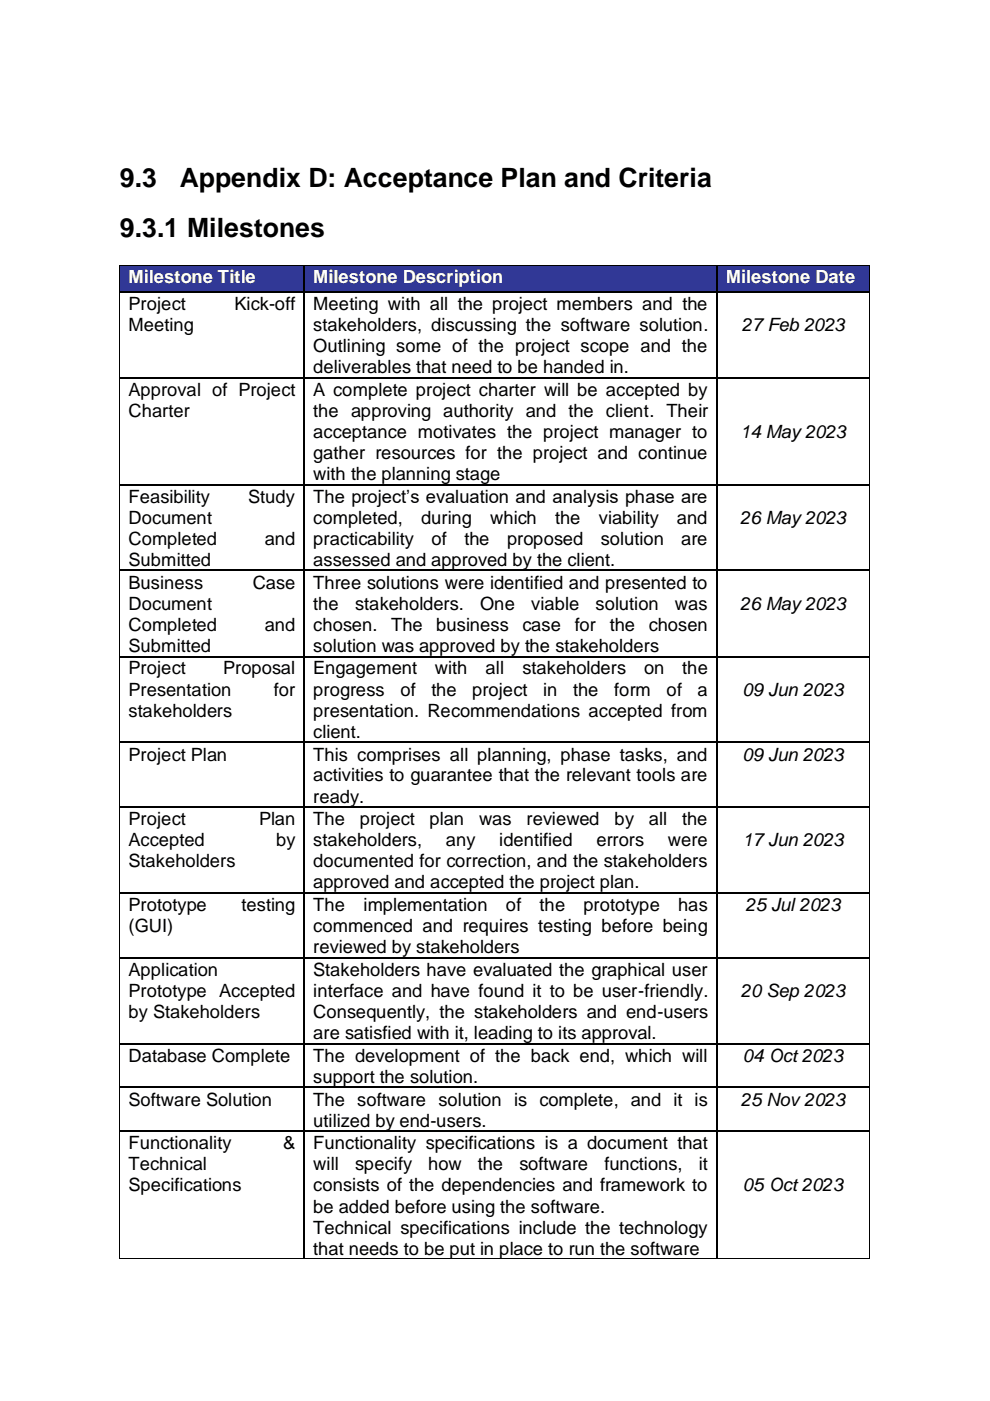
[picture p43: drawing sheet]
<svg xmlns="http://www.w3.org/2000/svg" width="210mm" height="297mm" viewBox="0 0 210 297" stroke-linecap="round" stroke-linejoin="round" font-family="sans-serif">
<defs><g id="words">
<g font-size="5.6">
<text x="25.4" y="39.6">9.3</text>
<text x="38.1" y="39.6">Appendix D: Acceptance Plan and Criteria</text>
<text x="25.4" y="50.3">9.3.1 Milestones</text>
</g>
<g font-size="3.9" fill="#fff">
<text x="27.3" y="60.1">Milestone Title</text>
<text x="66.4" y="60.1">Milestone Description</text>
<text x="154" y="60.1">Milestone Date</text>
</g>
<g font-size="3.9">
<text x="27.3" y="65.7">Project</text>
<text x="49.7" y="65.7">Kick-off</text>
<text x="66.4" y="65.7">Meeting with all the project members and the</text>
<text x="27.3" y="70.2">Meeting</text>
<text x="66.4" y="70.2">stakeholders, discussing the software solution.</text>
<text x="157.3" y="70.2">27 Feb 2023</text>
<text x="66.4" y="74.6">Outlining some of the project scope and the</text>
<text x="27.3" y="83.9">Approval of Project</text>
<text x="66.4" y="79.1">deliverables that need to be handed in.</text>
<text x="66.4" y="83.9">A complete project charter will be accepted by</text>
<text x="27.3" y="88.4">Charter</text>
<text x="66.4" y="88.4">the approving authority and the client. Their</text>
<text x="66.4" y="92.9">acceptance motivates the project manager to</text>
<text x="157" y="92.9">14 May 2023</text>
<text x="66.4" y="97.3">gather resources for the project and continue</text>
<text x="66.4" y="101.8">with the planning stage</text>
<text x="27.3" y="106.6">Feasibility</text>
<text x="52.6" y="106.6">Study</text>
<text x="66.4" y="106.6">The project’s evaluation and analysis phase are</text>
<text x="27.3" y="111.1">Document</text>
<text x="66.4" y="111.1">completed,</text>
<text x="89.3" y="111.1">during</text>
<text x="104" y="111.1">which</text>
<text x="117.8" y="111.1">the</text>
<text x="127" y="111.1">viability</text>
<text x="143.6" y="111.1">and</text>
<text x="157" y="111.1">26 May 2023</text>
<text x="27.3" y="115.6">Completed</text>
<text x="27.3" y="120">Submitted</text>
<text x="56.2" y="115.6">and</text>
<text x="66.4" y="115.6">practicability</text>
<text x="66.4" y="120">assessed and approved by the client.</text>
<text x="91.5" y="115.6">of</text>
<text x="98.5" y="115.6">the</text>
<text x="107.6" y="115.6">proposed</text>
<text x="127.5" y="115.6">solution</text>
<text x="144.5" y="115.6">are</text>
<text x="27.3" y="124.8">Business</text>
<text x="53.6" y="124.8">Case</text>
<text x="66.4" y="124.8">Three solutions were identified and presented to</text>
<text x="27.3" y="129.2">Document</text>
<text x="66.4" y="129.2">the</text>
<text x="75.3" y="129.2">stakeholders.</text>
<text x="101.9" y="129.2">One</text>
<text x="112.7" y="129.2">viable</text>
<text x="126.3" y="129.2">solution</text>
<text x="143.2" y="129.2">was</text>
<text x="157" y="129.2">26 May 2023</text>
<text x="27.3" y="133.7">Completed</text>
<text x="56.2" y="133.7">and</text>
<text x="66.4" y="133.7">chosen.</text>
<text x="83" y="133.7">The</text>
<text x="92.5" y="133.7">business</text>
<text x="110.8" y="133.7">case</text>
<text x="121.9" y="133.7">for</text>
<text x="129.3" y="133.7">the</text>
<text x="137.6" y="133.7">chosen</text>
<text x="27.3" y="138.2">Submitted</text>
<text x="27.3" y="143">Project</text>
<text x="47.3" y="143">Proposal</text>
<text x="66.4" y="138.2">solution was approved by the stakeholders</text>
<text x="66.4" y="143">Engagement</text>
<text x="92.2" y="143">with</text>
<text x="103" y="143">all</text>
<text x="110.8" y="143">stakeholders</text>
<text x="136.6" y="143">on</text>
<text x="144.7" y="143">the</text>
<text x="27.3" y="147.5">Presentation</text>
<text x="58.1" y="147.5">for</text>
<text x="66.4" y="147.5">progress</text>
<text x="84.9" y="147.5">of</text>
<text x="91.5" y="147.5">the</text>
<text x="100.2" y="147.5">project</text>
<text x="115.2" y="147.5">in</text>
<text x="121.6" y="147.5">the</text>
<text x="130.3" y="147.5">form</text>
<text x="141.4" y="147.5">of</text>
<text x="147.9" y="147.5">a</text>
<text x="157.5" y="147.5">09 Jun 2023</text>
<text x="27.3" y="151.9">stakeholders</text>
<text x="66.4" y="151.9">presentation. Recommendations accepted from</text>
<text x="27.3" y="161.3">Project Plan</text>
<text x="66.4" y="156.4">client.</text>
<text x="66.4" y="161.3">This comprises all planning, phase tasks, and</text>
<text x="157.5" y="161.3">09 Jun 2023</text>
<text x="66.4" y="165.7">activities to guarantee that the relevant tools are</text>
<text x="66.4" y="170.2">ready.</text>
<text x="27.3" y="174.9">Project</text>
<text x="27.3" y="179.4">Accepted</text>
<text x="54.9" y="174.9">Plan</text>
<text x="58.6" y="179.4">by</text>
<text x="66.4" y="174.9">The</text>
<text x="66.4" y="179.4">stakeholders,</text>
<text x="76.3" y="174.9">project</text>
<text x="91.1" y="174.9">plan</text>
<text x="94.5" y="179.4">any</text>
<text x="101.7" y="174.9">was</text>
<text x="105.9" y="179.4">identified</text>
<text x="111.7" y="174.9">reviewed</text>
<text x="126.5" y="179.4">errors</text>
<text x="130.4" y="174.9">by</text>
<text x="137.6" y="174.9">all</text>
<text x="141.7" y="179.4">were</text>
<text x="144.7" y="174.9">the</text>
<text x="157.5" y="179.4">17 Jun 2023</text>
<text x="27.3" y="183.9">Stakeholders</text>
<text x="66.4" y="183.9">documented for correction, and the stakeholders</text>
<text x="66.4" y="188.3">approved and accepted the project plan.</text>
<text x="27.3" y="193.2">Prototype</text>
<text x="27.3" y="197.6">(GUI)</text>
<text x="51.2" y="193.2">testing</text>
<text x="66.4" y="193.2">The</text>
<text x="66.4" y="197.6">commenced and requires testing before being</text>
<text x="77.1" y="193.2">implementation</text>
<text x="107.3" y="193.2">of</text>
<text x="114.5" y="193.2">the</text>
<text x="123.8" y="193.2">prototype</text>
<text x="143.9" y="193.2">has</text>
<text x="158.1" y="193.2">25 Jul 2023</text>
<text x="66.4" y="202.1">reviewed by stakeholders</text>
<text x="27.3" y="206.9">Application</text>
<text x="66.4" y="206.9">Stakeholders have evaluated the graphical user</text>
<text x="27.3" y="211.4">Prototype Accepted</text>
<text x="27.3" y="215.9">by Stakeholders</text>
<text x="66.4" y="211.4">interface and have found it to be user-friendly.</text>
<text x="66.4" y="215.9">Consequently, the stakeholders and end-users</text>
<text x="157.1" y="211.4">20 Sep 2023</text>
<text x="66.4" y="220.3">are satisfied with it, leading to its approval.</text>
<text x="27.3" y="225.1">Database Complete</text>
<text x="66.4" y="225.1">The development of the back end, which will</text>
<text x="157.6" y="225.1">04 Oct 2023</text>
<text x="66.4" y="229.6">support the solution.</text>
<text x="27.3" y="234.4">Software Solution</text>
<text x="66.4" y="234.4">The software solution is complete, and it is</text>
<text x="66.4" y="238.9">utilized by end-users.</text>
<text x="157.1" y="234.4">25 Nov 2023</text>
<text x="27.3" y="243.7">Functionality</text>
<text x="60" y="243.7">&amp;</text>
<text x="66.4" y="243.7">Functionality specifications is a document that</text>
<text x="27.3" y="248.2">Technical</text>
<text x="66.4" y="248.2">will</text>
<text x="75.4" y="248.2">specify</text>
<text x="90.8" y="248.2">how</text>
<text x="101.4" y="248.2">the</text>
<text x="110.2" y="248.2">software</text>
<text x="128.2" y="248.2">functions,</text>
<text x="148.2" y="248.2">it</text>
<text x="27.3" y="252.6">Specifications</text>
<text x="66.4" y="252.6">consists of the dependencies and framework to</text>
<text x="66.4" y="257.1">be added before using the software.</text>
<text x="157.6" y="252.6">05 Oct 2023</text>
<text x="66.4" y="261.6">Technical specifications include the technology</text>
<text x="66.4" y="266">that needs to be put in place to run the software</text>
</g>
</g></defs>
<g fill="#313896">
<path d="M25.4 56.4h38.9v5.3h-38.9z" fill-rule="evenodd"/>
<path d="M27.3 56.4h35.3v4.5h-35.3z" fill-rule="evenodd"/>
<path d="M64.7 56.4h87.2v5.3h-87.2z" fill-rule="evenodd"/>
<path d="M66.4 56.4h83.8v4.5h-83.8z" fill-rule="evenodd"/>
<path d="M152.3 56.4h32v5.3h-32z" fill-rule="evenodd"/>
<path d="M154 56.4h28.6v4.5h-28.6z" fill-rule="evenodd"/>
</g>
<g fill="#000">
<path d="M25.2 56.2h.2v.2h-.2z" fill-rule="evenodd"/>
<path d="M25.2 56.2h.2v.2h-.2z" fill-rule="evenodd"/>
<path d="M64.3 56.2h.2v.2h-.2z" fill-rule="evenodd"/>
<path d="M151.9 56.2h.2v.2h-.2z" fill-rule="evenodd"/>
<path d="M184.3 56.2h.2v.2h-.2z" fill-rule="evenodd"/>
<path d="M184.3 56.2h.2v.2h-.2z" fill-rule="evenodd"/>
<path d="M25.2 61.7h.2v.3h-.2z" fill-rule="evenodd"/>
<path d="M64.3 61.7h.4v.3h-.4z" fill-rule="evenodd"/>
<path d="M151.9 61.7h.4v.3h-.4z" fill-rule="evenodd"/>
<path d="M184.3 61.7h.2v.3h-.2z" fill-rule="evenodd"/>
<path d="M25.2 79.9h.2v.4h-.2z" fill-rule="evenodd"/>
<path d="M64.3 79.9h.4v.4h-.4z" fill-rule="evenodd"/>
<path d="M151.9 79.9h.4v.4h-.4z" fill-rule="evenodd"/>
<path d="M184.3 79.9h.2v.4h-.2z" fill-rule="evenodd"/>
<path d="M25.2 102.6h.2v.4h-.2z" fill-rule="evenodd"/>
<path d="M64.3 102.6h.4v.4h-.4z" fill-rule="evenodd"/>
<path d="M151.9 102.6h.4v.4h-.4z" fill-rule="evenodd"/>
<path d="M184.3 102.6h.2v.4h-.2z" fill-rule="evenodd"/>
<path d="M25.2 120.8h.2v.3h-.2z" fill-rule="evenodd"/>
<path d="M25.2 139h.2v.4h-.2z" fill-rule="evenodd"/>
<path d="M64.3 120.8h.4v.3h-.4z" fill-rule="evenodd"/>
<path d="M64.3 139h.4v.4h-.4z" fill-rule="evenodd"/>
<path d="M151.9 120.8h.4v.3h-.4z" fill-rule="evenodd"/>
<path d="M151.9 139h.4v.4h-.4z" fill-rule="evenodd"/>
<path d="M184.3 120.8h.2v.3h-.2z" fill-rule="evenodd"/>
<path d="M184.3 139h.2v.4h-.2z" fill-rule="evenodd"/>
<path d="M25.2 157.2h.2v.4h-.2z" fill-rule="evenodd"/>
<path d="M64.3 157.2h.4v.4h-.4z" fill-rule="evenodd"/>
<path d="M151.9 157.2h.4v.4h-.4z" fill-rule="evenodd"/>
<path d="M184.3 157.2h.2v.4h-.2z" fill-rule="evenodd"/>
<path d="M25.2 171h.2v.3h-.2z" fill-rule="evenodd"/>
<path d="M64.3 171h.4v.3h-.4z" fill-rule="evenodd"/>
<path d="M151.9 171h.4v.3h-.4z" fill-rule="evenodd"/>
<path d="M184.3 171h.2v.3h-.2z" fill-rule="evenodd"/>
<path d="M25.2 189.1h.2v.4h-.2z" fill-rule="evenodd"/>
<path d="M64.3 189.1h.4v.4h-.4z" fill-rule="evenodd"/>
<path d="M151.9 189.1h.4v.4h-.4z" fill-rule="evenodd"/>
<path d="M184.3 189.1h.2v.4h-.2z" fill-rule="evenodd"/>
<path d="M25.2 202.9h.2v.4h-.2z" fill-rule="evenodd"/>
<path d="M64.3 202.9h.4v.4h-.4z" fill-rule="evenodd"/>
<path d="M151.9 202.9h.4v.4h-.4z" fill-rule="evenodd"/>
<path d="M184.3 202.9h.2v.4h-.2z" fill-rule="evenodd"/>
<path d="M25.2 221.1h.2v.3h-.2z" fill-rule="evenodd"/>
<path d="M25.2 230.3h.2v.4h-.2z" fill-rule="evenodd"/>
<path d="M64.3 221.1h.4v.3h-.4z" fill-rule="evenodd"/>
<path d="M64.3 230.3h.4v.4h-.4z" fill-rule="evenodd"/>
<path d="M151.9 221.1h.4v.3h-.4z" fill-rule="evenodd"/>
<path d="M151.9 230.3h.4v.4h-.4z" fill-rule="evenodd"/>
<path d="M184.3 221.1h.2v.3h-.2z" fill-rule="evenodd"/>
<path d="M184.3 230.3h.2v.4h-.2z" fill-rule="evenodd"/>
<path d="M25.2 239.7h.2v.3h-.2z" fill-rule="evenodd"/>
<path d="M64.3 239.7h.4v.3h-.4z" fill-rule="evenodd"/>
<path d="M151.9 239.7h.4v.3h-.4z" fill-rule="evenodd"/>
<path d="M184.3 239.7h.2v.3h-.2z" fill-rule="evenodd"/>
<path d="M25.2 266.8h.2v.2h-.2z" fill-rule="evenodd"/>
<path d="M25.2 266.8h.2v.2h-.2z" fill-rule="evenodd"/>
<path d="M64.3 266.8h.2v.2h-.2z" fill-rule="evenodd"/>
<path d="M151.9 266.8h.2v.2h-.2z" fill-rule="evenodd"/>
<path d="M184.3 266.8h.2v.2h-.2z" fill-rule="evenodd"/>
<path d="M184.3 266.8h.2v.2h-.2z" fill-rule="evenodd"/>
</g>
<g fill="none" stroke="#000" stroke-width=".21">
<path d="M25.3 56.4v5.3M25.4 56.3h38.9M64.5 56.3h87.4M152.1 56.3h32.2M184.4 56.4v5.3M25.3 62v17.9M184.4 62v17.9M25.3 80.3v22.3M184.4 80.3v22.3M25.3 102.9v17.9M184.4 102.9v17.9M25.3 121.1v17.9"/>
<path d="M25.3 139.4v17.8M184.4 121.1v17.9M184.4 139.4v17.8M25.3 157.6v13.4M184.4 157.6v13.4M25.3 171.3v17.8M184.4 171.3v17.8M25.3 189.5v13.4M184.4 189.5v13.4M25.3 203.3v17.8M184.4 203.3v17.8M25.3 221.4v8.9"/>
<path d="M25.3 230.7v9M184.4 221.4v8.9M184.4 230.7v9M25.3 240v26.8M184.4 240v26.8M25.4 266.9h38.9M64.5 266.9h87.4M152.1 266.9h32.2"/>
</g>
<g fill="none" stroke="#000" stroke-width=".35">
<path d="M64.5 56.4v5.3M152.1 56.4v5.3M25.4 61.8h38.9M64.5 62v17.9M64.7 61.8h87.2M152.1 62v17.9M152.3 61.8h32M25.4 80.1h38.9M64.5 80.3v22.3M64.7 80.1h87.2M152.1 80.3v22.3M152.3 80.1h32"/>
<path d="M25.4 102.8h38.9M64.5 102.9v17.9M64.7 102.8h87.2M152.1 102.9v17.9M152.3 102.8h32M25.4 120.9h38.9M25.4 139.2h38.9M64.5 121.1v17.9M64.5 139.4v17.8M64.7 120.9h87.2M64.7 139.2h87.2M152.1 121.1v17.9"/>
<path d="M152.1 139.4v17.8M152.3 120.9h32M152.3 139.2h32M25.4 157.4h38.9M64.5 157.6v13.4M64.7 157.4h87.2M152.1 157.6v13.4M152.3 157.4h32M25.4 171.2h38.9M64.5 171.3v17.8M64.7 171.2h87.2M152.1 171.3v17.8"/>
<path d="M152.3 171.2h32M25.4 189.3h38.9M64.5 189.5v13.4M64.7 189.3h87.2M152.1 189.5v13.4M152.3 189.3h32M25.4 203.1h38.9M64.5 203.3v17.8M64.7 203.1h87.2M152.1 203.3v17.8M152.3 203.1h32M25.4 221.3h38.9"/>
<path d="M25.4 230.5h38.9M25.4 239.9h38.9M64.5 221.4v8.9M64.5 230.7v9M64.7 221.3h87.2M64.7 230.5h87.2M64.7 239.9h87.2M152.1 221.4v8.9M152.1 230.7v9M152.3 221.3h32M152.3 230.5h32M152.3 239.9h32"/>
<path d="M64.5 240v26.8M152.1 240v26.8"/>
</g>
<use href="#words"/>
</svg>
